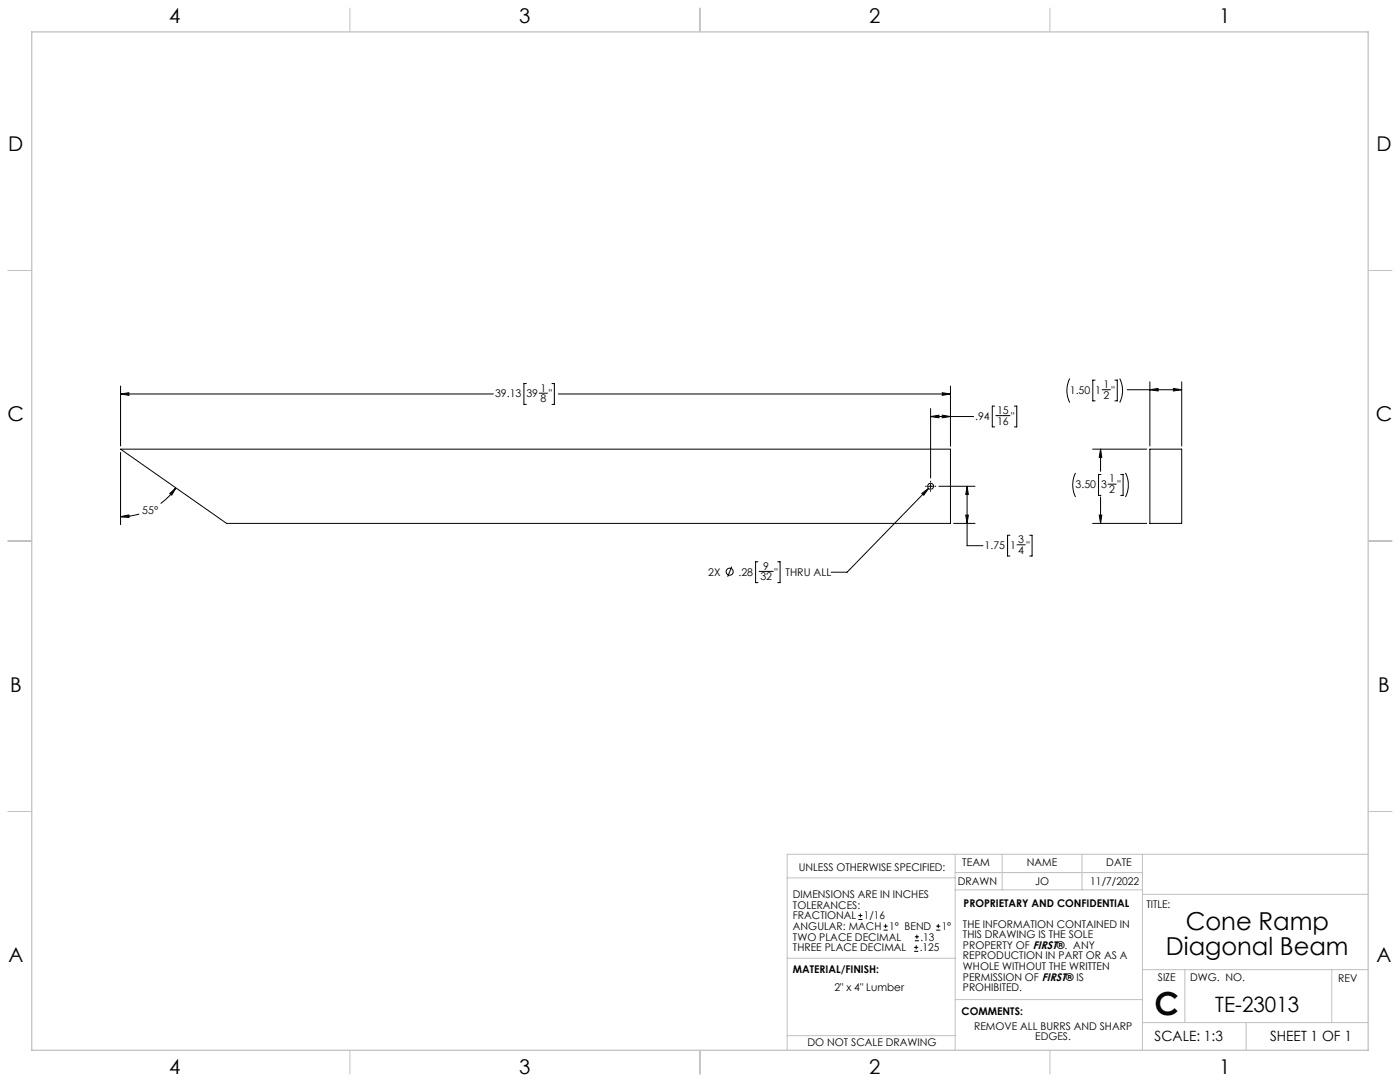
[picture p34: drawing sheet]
<svg xmlns="http://www.w3.org/2000/svg" width="559mm" height="432mm" viewBox="0 0 559 432" stroke-linecap="round" stroke-linejoin="round" font-family="sans-serif">
<defs><g id="words">
<text font-size="12.7" x="460.9" y="405.2">C</text>
<g font-size="9.9">
<text x="473.3" y="371.2">Cone Ramp</text>
<text x="465.4" y="381.1">Diagonal Beam</text>
</g>
<text font-size="8.5" x="485.1" y="404">TE-23013</text>
<g font-size="8.1">
<text x="67.6" y="9.3">4</text>
<text x="207.3" y="9.3">3</text>
<text x="347" y="9.3">2</text>
<text x="486.7" y="9.3">1</text>
<text x="3.3" y="60.1">D</text>
<text x="549.4" y="60.1">D</text>
<text x="3" y="168">C</text>
<text x="549.1" y="168">C</text>
<text x="4" y="276">B</text>
<text x="550.1" y="276">B</text>
<text x="3.3" y="383.9">A</text>
<text x="549.4" y="383.9">A</text>
<text x="67.6" y="428.4">4</text>
<text x="207.3" y="428.4">3</text>
<text x="347" y="428.4">2</text>
<text x="486.7" y="428.4">1</text>
</g>
<g font-size="5.6">
<text x="460.9" y="415.2">SCALE: 1:3</text>
<text x="507" y="415.2">SHEET 1 OF 1</text>
</g>
<g font-size="4.2">
<text x="440.4" y="154.9">1</text>
<text x="197.6" y="158.6">39.13</text>
<text x="210.1" y="158.6">39</text>
<text x="215.7" y="156.3">1</text>
<text x="215.7" y="160.5">8</text>
<text x="219" y="158.6">&quot;</text>
<text x="427" y="157.2">1.50</text>
<text x="437.1" y="157.2">1</text>
<text x="440.4" y="159.1">2</text>
<text x="443.7" y="157.2">&quot;</text>
<text x="389.2" y="167.6">.94</text>
<text x="398" y="165.2">15</text>
<text x="403.6" y="167.6">&quot;</text>
<text x="398" y="169.4">16</text>
<text x="429.3" y="194.9">3.50</text>
<text x="439.5" y="194.9">3</text>
<text x="442.7" y="192.5">1</text>
<text x="442.7" y="196.7">2</text>
<text x="446" y="194.9">&quot;</text>
<text x="56.8" y="205.1">55°</text>
<text x="393" y="219.1">1.75</text>
<text x="403.1" y="219.1">1</text>
<text x="406.4" y="216.8">3</text>
<text x="406.4" y="221">4</text>
<text x="409.7" y="219.1">&quot;</text>
<text x="304.7" y="227.4">9</text>
<text x="282.7" y="229.7">2X</text>
<text x="294.8" y="229.7">.28</text>
<text x="303.5" y="231.6">32</text>
<text x="309.1" y="229.7">&quot;</text>
<text x="313.5" y="229.7">THRU ALL</text>
<text x="318.8" y="347.7">UNLESS OTHERWISE SPECIFIED:</text>
<text x="384.1" y="345.5">TEAM</text>
<text x="409.9" y="345.7">NAME</text>
<text x="441.6" y="345.7">DATE</text>
<text x="382.3" y="353.3">DRAWN</text>
<text x="413.2" y="353.3">JO</text>
<text x="435.2" y="353.3">11/7/2022</text>
<text x="316.5" y="358.5">DIMENSIONS ARE IN INCHES</text>
<text x="316.5" y="362.7">TOLERANCES:</text>
<text x="384.6" y="361.9">PROPRIETARY AND CONFIDENTIAL</text>
<text x="457.6" y="362.3">TITLE:</text>
<text x="316.5" y="371.2">ANGULAR: MACH</text>
<text x="316.5" y="366.9">FRACTIONAL</text>
<text x="344.8" y="366.9">1/16</text>
<text x="354.9" y="371.2">1° BEND</text>
<text x="375.9" y="371.2">1°</text>
<text x="384.4" y="370.2">THE INFORMATION CONTAINED IN</text>
<text x="316.5" y="375.4">TWO PLACE DECIMAL</text>
<text x="367.4" y="375.4">.13</text>
<text x="384.4" y="374.4">THIS DRAWING IS THE SOLE</text>
<text x="316.5" y="379.6">THREE PLACE DECIMAL</text>
<text x="367.1" y="379.6">.125</text>
<text x="384.4" y="378.6">PROPERTY OF FIRST®. ANY</text>
<text x="384.4" y="382.9">REPRODUCTION IN PART OR AS A</text>
<text x="316.5" y="388.4">MATERIAL/FINISH:</text>
<text x="384.4" y="387.1">WHOLE WITHOUT THE WRITTEN</text>
<text x="333.1" y="395.6">2&quot; x 4&quot; Lumber</text>
<text x="384.4" y="391.3">PERMISSION OF FIRST® IS</text>
<text x="384.4" y="395.6">PROHIBITED.</text>
<text x="462.2" y="391.3">SIZE</text>
<text x="475.1" y="391.3">DWG. NO.</text>
<text x="534.1" y="391.8">REV</text>
<text x="383.8" y="405.1">COMMENTS:</text>
<text x="388.8" y="410.9">REMOVE ALL BURRS AND SHARP</text>
<text x="322.3" y="417.6">DO NOT SCALE DRAWING</text>
<text x="413.2" y="415.2">EDGES.</text>
</g>
</g></defs>
<g fill="none" stroke="#c0c0c0" stroke-width=".4">
<path d="M139.7 3.2v9.5M279.4 3.2v9.5M419.1 3.2v9.5M3.1 107.9h9.6M546.1 107.9h9.5M3.1 215.9h9.6M546.1 215.9h9.5M3.1 323.8h9.6M546.1 323.8h9.5M314.2 350.3h67M381.2 340.9v78.2M381.2 355.1h74.8"/>
<path d="M381.2 348.2h74.8M400 340.9v14.2M431.9 340.9v14.2M456 340.9v78.2M456 356.9h90.1M546.1 340.9h-231.9v78.2M314.2 382.4h67.2M381.2 398.9h74.8M456 387h90.1M472.9 387v21.1M531.6 387v21.1M139.7 419.1v9.6"/>
<path d="M279.4 419.1v9.6M314.2 413.3h67M419.1 419.1v9.6M456 408.1h90.1M497.4 408.1v11"/>
</g>
<path d="M12.7 12.7h533.4v406.4h-533.4z" fill="none" stroke="#c0c0c0" stroke-width=".5"/>
<g fill="none" stroke="#000" stroke-width=".4">
<path d="M48.1 157.2l3.3-.5v1.1zM48.1 154.1v23.9M48.1 157.2h148.9M210.1 153.1h-1v8.3h1M215.2 156.9h3.3M220.3 153.1h1v8.3h-1M222.8 157.2h156.6M376.1 156.7l3.3 .5-3.3 .6zM379.4 154.1v23.9M427 151.1a10.7 10.7 0 0 0 0 9.6M437.1 151.7h-.9v8.3h.9M439.9 155.5h3.3"/>
<path d="M445 151.7h.9v8.3h-.9M446.9 151.1a10.7 10.7 0 0 1 0 9.6M449.9 155.5h21.8M459 152.4v25.6M459 155.5l3.2-.5v1zM468.3 155l3.4 .5-3.4 .5zM471.7 152.4v25.6M48.1 179.2h331.3v29.7h-288.9zM371.4 163.1v27.6M371.4 166.2h17.2M371.4 166.2l3.4-.5v1zM376.1 165.7l3.3 .5-3.3 .5z"/>
<path d="M397 162.1h-.9v8.3h.9M397.5 165.9h5.6M404.9 162.1h.9v8.3h-.9M436.1 179.2h21.6M439.3 179.2l.5 3.3h-1.1zM439.3 179.2v8.9M459 179.2h12.7v29.7h-12.7zM48.1 180.5v28.9M67.8 197l2.4-2.3-1.7 2.9zM70.2 194.7l-2.5 3.1-3.6 3.1M367.9 196.9l2.7-2-1.9 2.7zM369.4 194.1h.3"/>
<path d="M370.6 194.1h1.7M370.6 194.9l-32.5 33.5h-6.3M371.4 192v.4M371.4 193.2v1.7M371.4 195.8v.3M373.1 194.1h.4M374.8 194.1h14.4M386 194.1l.5 3.2h-1zM386 194.1v23.7h6.4M429.3 188.7a10.7 10.7 0 0 0 0 9.6M439.3 198.3v10.6M439.5 189.4h-1v8.3h1"/>
<path d="M442.2 193.2h3.3M447.3 189.4h1v8.3h-1M449.2 188.7a10.7 10.7 0 0 1 0 9.6M48.1 206.2l3.3-.7v1zM55.6 205.1l-3.7 .9-3.8 .2M380.6 208.9h8.6M385.5 205.6h1l-.5 3.3zM403.1 213.6h-.9v8.3h.9M405.9 217.4h3.3M411 213.6h.9v8.3h-.9M436.1 208.9h21.6M438.7 205.6h1.1l-.5 3.3z"/>
<path d="M292.1 226.1l-1.7 4.1M302.5 224.2h-.9v8.3h.9M303 228h5.6M310.4 224.2h1v8.3h-1M342.6 367h1.6M342.6 365.4h1.6M343.4 364.6v1.5M352.7 371.2h1.6M352.7 369.6h1.6M353.5 368.8v1.6M364.9 379.7h1.6M364.9 378.1h1.6"/>
<path d="M365.2 375.4h1.6M365.2 373.8h1.6M365.7 377.3v1.5M366 373v1.6M373.7 371.2h1.6M373.7 369.6h1.6M374.5 368.8v1.6"/>
<circle cx="371.4" cy="194.1" r="1.2"/>
<circle cx="291.3" cy="228.1" r="1.41"/>
</g>
<path d="M371.4 166.2l3.4-.5v1zM376.1 165.7l3.3 .5-3.3 .5zM367.9 196.9l.8 .7 1.9-2.7zM386 194.1l.5 3.2h-1zM385.5 205.6h1l-.5 3.3zM48.1 206.2l3.3-.7v1zM67.8 197l2.4-2.3-1.7 2.9zM48.1 157.2l3.3-.5v1.1zM376.1 156.7l3.3 .5-3.3 .6zM438.7 205.6h1.1l-.5 3.3zM439.3 179.2l.5 3.3h-1.1zM459 155.5l3.2-.5v1zM468.3 155l3.4 .5-3.4 .5z" fill="#000"/>
<use href="#words"/>
</svg>
